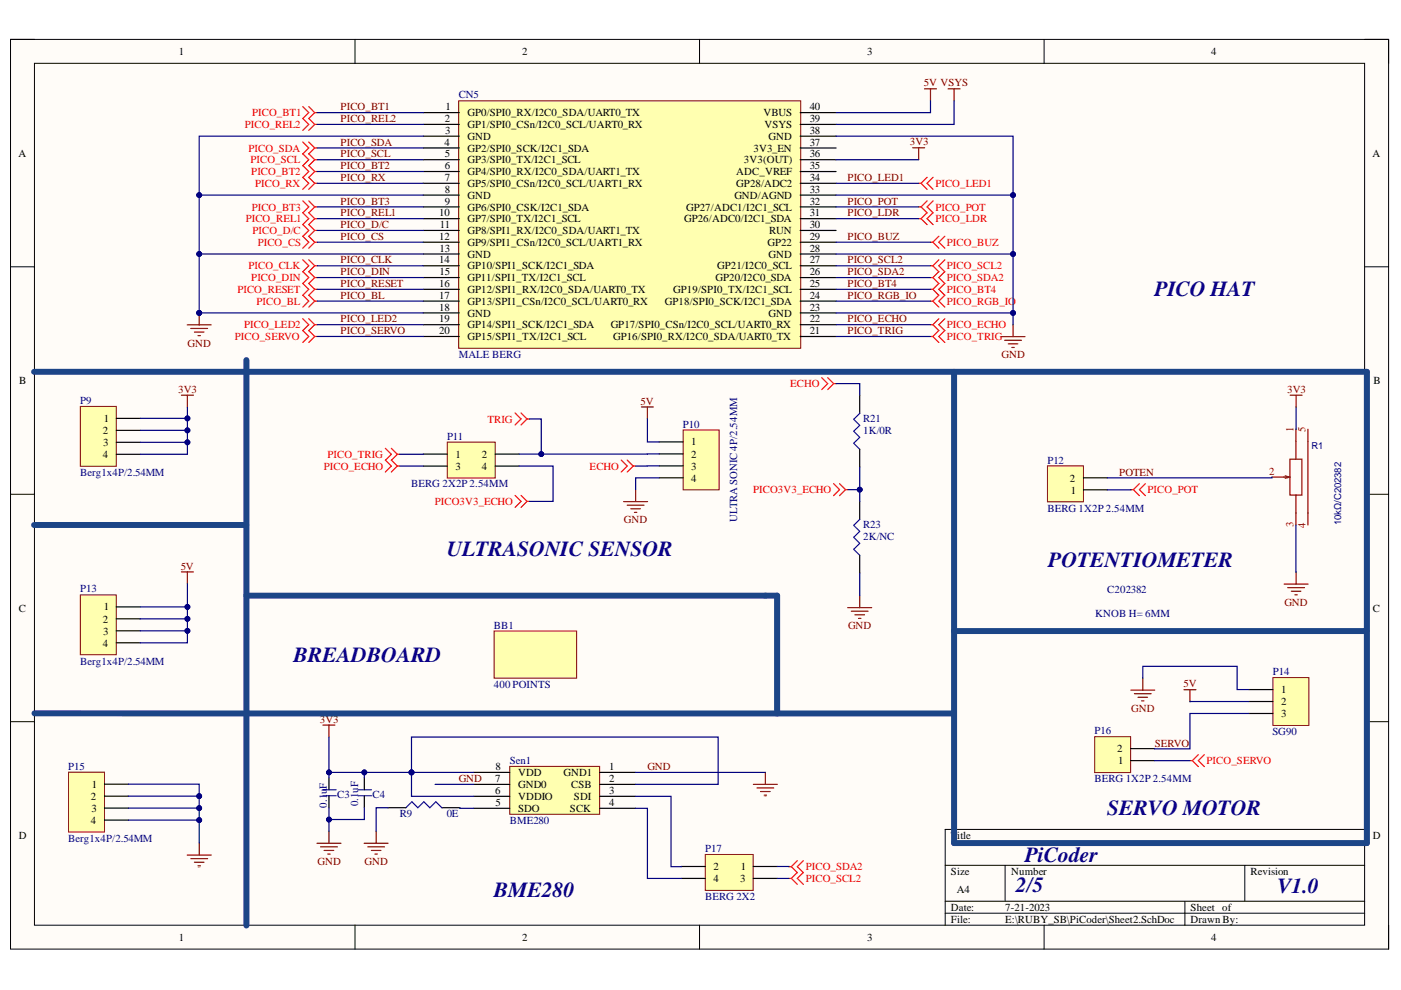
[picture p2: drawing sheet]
<svg xmlns="http://www.w3.org/2000/svg" width="297mm" height="210mm" viewBox="0 0 297 210" stroke-linecap="round" stroke-linejoin="round" font-family="sans-serif">
<defs><g id="words">
<g font-size="4.6" fill="#0c0087">
<text x="244.7" y="62.9">PICO HAT</text>
<text x="94.7" y="117.9">ULTRASONIC SENSOR</text>
<text x="222.3" y="120.3">POTENTIOMETER</text>
<text x="62.2" y="140.3">BREADBOARD</text>
<text x="234.8" y="172.8">SERVO MOTOR</text>
<text x="217.3" y="182.8">PiCoder</text>
<text x="104.7" y="190.3">BME280</text>
<text x="215.4" y="189.2">2/5</text>
<text x="270.8" y="189.4">V1.0</text>
</g>
<g font-size="2.3">
<text x="37.9" y="11.7">1</text>
<text x="110.7" y="11.7">2</text>
<text x="183.9" y="11.7">3</text>
<text x="256.8" y="11.7">4</text>
<text x="94.5" y="23.4">1</text>
<text x="171.7" y="23.4">40</text>
<text x="94.3" y="25.9">2</text>
<text x="94.4" y="28.4">3</text>
<text x="99.1" y="24.7">GP0/SPI0_RX/I2C0_SDA/UART0_TX</text>
<text x="99.1" y="27.2">GP1/SPI0_CSn/I2C0_SCL/UART0_RX</text>
<text x="99.1" y="29.7">GND</text>
<text x="161.9" y="24.7">VBUS</text>
<text x="162.1" y="27.2">VSYS</text>
<text x="163" y="29.7">GND</text>
<text x="171.7" y="28.4">38</text>
<text x="171.7" y="25.9">39</text>
<text x="3.9" y="33.3">A</text>
<text x="94.2" y="30.9">4</text>
<text x="94.3" y="33.4">5</text>
<text x="94.3" y="35.9">6</text>
<text x="99.1" y="32.2">GP2/SPI0_SCK/I2C1_SDA</text>
<text x="99.1" y="34.6">GP3/SPI0_TX/I2C1_SCL</text>
<text x="157.7" y="34.6">3V3(OUT)</text>
<text x="159.8" y="32.2">3V3_EN</text>
<text x="171.7" y="35.9">35</text>
<text x="171.7" y="33.4">36</text>
<text x="171.7" y="30.9">37</text>
<text x="291" y="33.3">A</text>
<text x="94.3" y="38.4">7</text>
<text x="94.3" y="40.9">8</text>
<text x="99.1" y="37.2">GP4/SPI0_RX/I2C0_SDA/UART1_TX</text>
<text x="99.1" y="39.6">GP5/SPI0_CSn/I2C0_SCL/UART1_RX</text>
<text x="156.1" y="39.6">GP28/ADC2</text>
<text x="156.1" y="37.2">ADC_VREF</text>
<text x="171.7" y="40.9">33</text>
<text x="171.7" y="38.4">34</text>
<text x="93.1" y="45.9">10</text>
<text x="94.3" y="43.4">9</text>
<text x="99.1" y="42.2">GND</text>
<text x="99.1" y="44.7">GP6/SPI0_CSK/I2C1_SDA</text>
<text x="99.1" y="47.1">GP7/SPI0_TX/I2C1_SCL</text>
<text x="145" y="47.1">GP26/ADC0/I2C1_SDA</text>
<text x="145.5" y="44.7">GP27/ADC1/I2C1_SCL</text>
<text x="155.7" y="42.2">GND/AGND</text>
<text x="171.7" y="45.9">31</text>
<text x="171.7" y="43.4">32</text>
<text x="93.1" y="50.9">12</text>
<text x="93.2" y="53.4">13</text>
<text x="93.3" y="48.4">11</text>
<text x="99.1" y="49.7">GP8/SPI1_RX/I2C0_SDA/UART1_TX</text>
<text x="99.1" y="52.1">GP9/SPI1_CSn/I2C0_SCL/UART1_RX</text>
<text x="162.7" y="52.1">GP22</text>
<text x="163.1" y="49.7">RUN</text>
<text x="171.7" y="53.4">28</text>
<text x="171.7" y="50.9">29</text>
<text x="171.7" y="48.4">30</text>
<text x="93.1" y="55.8">14</text>
<text x="93.2" y="58.4">15</text>
<text x="99.1" y="54.7">GND</text>
<text x="99.1" y="57.1">GP10/SPI1_SCK/I2C1_SDA</text>
<text x="99.1" y="59.6">GP11/SPI1_TX/I2C1_SCL</text>
<text x="151.7" y="59.6">GP20/I2C0_SDA</text>
<text x="152.1" y="57.1">GP21/I2C0_SCL</text>
<text x="163" y="54.7">GND</text>
<text x="171.7" y="58.4">26</text>
<text x="171.7" y="55.8">27</text>
<text x="93.1" y="60.8">16</text>
<text x="93.1" y="63.4">17</text>
<text x="93.1" y="65.9">18</text>
<text x="99.1" y="62.2">GP12/SPI1_RX/I2C0_SDA/UART0_TX</text>
<text x="99.1" y="64.6">GP13/SPI1_CSn/I2C0_SCL/UART0_RX</text>
<text x="141" y="64.6">GP18/SPI0_SCK/I2C1_SDA</text>
<text x="142.8" y="62.2">GP19/SPI0_TX/I2C1_SCL</text>
<text x="171.7" y="65.9">23</text>
<text x="171.7" y="63.4">24</text>
<text x="171.7" y="60.8">25</text>
<text x="93.1" y="68.3">19</text>
<text x="93.1" y="70.9">20</text>
<text x="99.1" y="67.2">GND</text>
<text x="99.1" y="69.6">GP14/SPI1_SCK/I2C1_SDA</text>
<text x="129.5" y="69.6">GP17/SPI0_CSn/I2C0_SCL/UART0_RX</text>
<text x="163" y="67.2">GND</text>
<text x="171.7" y="70.9">21</text>
<text x="171.7" y="68.3">22</text>
<text x="99.1" y="72.1">GP15/SPI1_TX/I2C1_SCL</text>
<text x="130" y="72.1">GP16/SPI0_RX/I2C0_SDA/UART0_TX</text>
<text x="4.1" y="81.4">B</text>
<text x="291.2" y="81.4">B</text>
<text x="22" y="89.5">1</text>
<text x="21.8" y="92">2</text>
<text x="21.9" y="94.5">3</text>
<text x="146.6" y="94.5">1</text>
<text x="21.8" y="97.1">4</text>
<text x="96.6" y="97.1">1</text>
<text x="96.6" y="99.6">3</text>
<text x="102.2" y="97.1">2</text>
<text x="102.2" y="99.6">4</text>
<text x="146.6" y="97.1">2</text>
<text x="146.6" y="99.6">3</text>
<text x="146.6" y="102.1">4</text>
<text x="226.8" y="102.1">2</text>
<text x="227.1" y="104.7">1</text>
<text x="4" y="129.7">C</text>
<text x="22" y="129.4">1</text>
<text x="291.1" y="129.7">C</text>
<text x="21.8" y="132">2</text>
<text x="21.8" y="137.1">4</text>
<text x="21.9" y="134.6">3</text>
<text x="271.6" y="147">1</text>
<text x="271.6" y="149.5">2</text>
<text x="271.6" y="152.1">3</text>
<text x="236.9" y="159.5">2</text>
<text x="19.5" y="167">1</text>
<text x="105" y="165.8">7</text>
<text x="105" y="163.3">8</text>
<text x="109.9" y="164.6">VDD</text>
<text x="109.9" y="167.1">GND0</text>
<text x="119.5" y="164.6">GND1</text>
<text x="121.1" y="167.1">CSB</text>
<text x="129.1" y="165.8">2</text>
<text x="129.1" y="163.3">1</text>
<text x="237.1" y="162">1</text>
<text x="19.3" y="169.6">2</text>
<text x="19.4" y="172.2">3</text>
<text x="105" y="168.4">6</text>
<text x="105" y="170.9">5</text>
<text x="109.9" y="169.6">VDDIO</text>
<text x="109.9" y="172.2">SDO</text>
<text x="120.9" y="172.2">SCK</text>
<text x="121.7" y="169.6">SDI</text>
<text x="129.1" y="170.9">4</text>
<text x="129.1" y="168.4">3</text>
<text x="4" y="177.9">D</text>
<text x="19.3" y="174.7">4</text>
<text x="201.6" y="177.9">Title</text>
<text x="291.1" y="177.9">D</text>
<text x="151.3" y="184.5">2</text>
<text x="157" y="184.5">1</text>
<text x="201.6" y="185.5">Size</text>
<text x="214.4" y="185.5">Number</text>
<text x="265.1" y="185.5">Revision</text>
<text x="151.3" y="187">4</text>
<text x="157" y="187">3</text>
<text x="202.9" y="189.3">A4</text>
<text x="201.6" y="193.1">Date:</text>
<text x="201.6" y="195.7">File:</text>
<text x="213.1" y="193.1">7-21-2023</text>
<text x="213.1" y="195.7">E:\RUBY_SB\PiCoder\Sheet2.SchDoc</text>
<text x="252.4" y="193.1">Sheet of</text>
<text x="252.4" y="195.7">Drawn By:</text>
<text x="37.9" y="199.5">1</text>
<text x="110.7" y="199.5">2</text>
<text x="183.9" y="199.5">3</text>
<text x="256.8" y="199.5">4</text>
</g>
<g font-size="2.3" fill="#800000">
<text x="72.2" y="23.4">PICO_BT1</text>
<text x="195.9" y="18.3">5V VSYS</text>
<text x="72.2" y="25.9">PICO_REL2</text>
<text x="72.2" y="30.9">PICO_SDA</text>
<text x="72.2" y="33.4">PICO_SCL</text>
<text x="72.2" y="35.9">PICO_BT2</text>
<text x="192.9" y="30.8">3V3</text>
<text x="72.2" y="38.4">PICO_RX</text>
<text x="179.7" y="38.4">PICO_LED1</text>
<text x="72.2" y="43.4">PICO_BT3</text>
<text x="72.2" y="45.9">PICO_REL1</text>
<text x="179.7" y="45.9">PICO_LDR</text>
<text x="179.7" y="43.4">PICO_POT</text>
<text x="72.2" y="48.4">PICO_D/C</text>
<text x="72.2" y="50.9">PICO_CS</text>
<text x="179.7" y="50.9">PICO_BUZ</text>
<text x="72.2" y="55.8">PICO_CLK</text>
<text x="72.2" y="58.4">PICO_DIN</text>
<text x="179.7" y="58.4">PICO_SDA2</text>
<text x="179.7" y="55.8">PICO_SCL2</text>
<text x="72.2" y="60.8">PICO_RESET</text>
<text x="72.2" y="63.4">PICO_BL</text>
<text x="179.7" y="63.4">PICO_RGB_IO</text>
<text x="179.7" y="60.8">PICO_BT4</text>
<text x="72.2" y="68.3">PICO_LED2</text>
<text x="72.2" y="70.9">PICO_SERVO</text>
<text x="179.7" y="70.9">PICO_TRIG</text>
<text x="179.7" y="68.3">PICO_ECHO</text>
<text x="39.7" y="73.5">GND</text>
<text x="212.4" y="75.9">GND</text>
<text x="37.8" y="83.3">3V3</text>
<text x="272.9" y="83.3">3V3</text>
<text x="135.8" y="85.8">5V</text>
<text x="237.3" y="100.9">POTEN</text>
<text x="132.3" y="110.9">GND</text>
<text x="38.3" y="120.8">5V</text>
<text x="272.3" y="128.4">GND</text>
<text x="179.8" y="133.4">GND</text>
<text x="250.9" y="145.7">5V</text>
<text x="67.8" y="153.2">3V3</text>
<text x="239.8" y="150.9">GND</text>
<text x="244.8" y="158.3">SERVO</text>
<text x="97.3" y="165.8">GND</text>
<text x="137.3" y="163.3">GND</text>
<text x="67.3" y="183.4">GND</text>
<text x="77.3" y="183.4">GND</text>
</g>
<g font-size="2.3" fill="#000080">
<text x="97.3" y="20.9">CN5</text>
<text x="97.3" y="75.9">MALE BERG</text>
<text x="17" y="85.7">P9</text>
<text x="183" y="89.5">R21</text>
<text x="94.8" y="93.3">P11</text>
<text x="144.8" y="90.6">P10</text>
<text x="183" y="92">1K/0R</text>
<text x="17" y="101">Berg1x4P/2.54MM</text>
<text x="222.1" y="98.3">P12</text>
<text x="87.2" y="103.3">BERG 2X2P 2.54MM</text>
<text x="156.3" y="110.7" transform="rotate(-90 156.3 110.7)">ULTRASONIC 4P/2.54MM</text>
<text x="183" y="111.9">R23</text>
<text x="222.1" y="108.5">BERG 1X2P 2.54MM</text>
<text x="183" y="114.5">2K/NC</text>
<text x="17" y="125.6">P13</text>
<text x="234.8" y="125.8">C202382</text>
<text x="232.2" y="130.8">KNOB H= 6MM</text>
<text x="104.7" y="133.3">BB1</text>
<text x="17" y="140.9">Berg1x4P/2.54MM</text>
<text x="269.9" y="143.2">P14</text>
<text x="104.7" y="145.8">400 POINTS</text>
<text x="232.1" y="155.7">P16</text>
<text x="269.8" y="155.8">SG90</text>
<text x="14.5" y="163.2">P15</text>
<text x="69.3" y="167.2" transform="rotate(-90 69.3 167.2)">F</text>
<text x="108.1" y="162">Sen1</text>
<text x="232.1" y="165.8">BERG 1X2P 2.54MM</text>
<text x="69.3" y="171.2" transform="rotate(-90 69.3 171.2)">0.1</text>
<text x="69.3" y="168.3" transform="rotate(-90 69.3 168.3)">u</text>
<text x="71.5" y="169.3">C3</text>
<text x="75.9" y="171" transform="rotate(-90 75.9 171)">0.1uF</text>
<text x="79" y="169.3">C4</text>
<text x="84.7" y="173.3">R9</text>
<text x="94.7" y="173.3">0E</text>
<text x="14.5" y="178.5">Berg1x4P/2.54MM</text>
<text x="108.1" y="174.7">BME280</text>
<text x="149.5" y="180.7">P17</text>
<text x="149.5" y="190.8">BERG 2X2</text>
</g>
<g font-size="2.3" fill="#f00">
<text x="51.9" y="27.2">PICO_REL2</text>
<text x="53.4" y="24.7">PICO_BT1</text>
<text x="52.7" y="32.2">PICO_SDA</text>
<text x="53.1" y="34.6">PICO_SCL</text>
<text x="53.3" y="37.2">PICO_BT2</text>
<text x="54.1" y="39.6">PICO_RX</text>
<text x="198.3" y="39.6">PICO_LED1</text>
<text x="52.1" y="47.1">PICO_REL1</text>
<text x="53.4" y="44.7">PICO_BT3</text>
<text x="198.3" y="44.7">PICO_POT</text>
<text x="198.3" y="47.1">PICO_LDR</text>
<text x="53.5" y="49.7">PICO_D/C</text>
<text x="54.6" y="52.1">PICO_CS</text>
<text x="200.8" y="52.1">PICO_BUZ</text>
<text x="52.7" y="57.1">PICO_CLK</text>
<text x="53.3" y="59.6">PICO_DIN</text>
<text x="200.8" y="59.6">PICO_SDA2</text>
<text x="200.8" y="57.1">PICO_SCL2</text>
<text x="50.3" y="62.2">PICO_RESET</text>
<text x="54.4" y="64.6">PICO_BL</text>
<text x="200.8" y="62.2">PICO_BT4</text>
<text x="200.8" y="64.6">PICO_RGB_IO</text>
<text x="51.8" y="69.6">PICO_LED2</text>
<text x="200.8" y="69.6">PICO_ECHO</text>
<text x="49.8" y="72.1">PICO_SERVO</text>
<text x="200.8" y="72.1">PICO_TRIG</text>
<text x="167.5" y="82.1">ECHO</text>
<text x="103.3" y="89.6">TRIG</text>
<text x="68.7" y="99.6">PICO_ECHO</text>
<text x="69.4" y="97.1">PICO_TRIG</text>
<text x="125" y="99.6">ECHO</text>
<text x="92.2" y="107.1">PICO3V3_ECHO</text>
<text x="159.7" y="104.6">PICO3V3_ECHO</text>
<text x="243.3" y="104.6">PICO_POT</text>
<text x="255.8" y="162">PICO_SERVO</text>
<text x="170.8" y="184.5">PICO_SDA2</text>
<text x="170.8" y="187">PICO_SCL2</text>
</g>
<g font-size="2.3" fill="#800">
<text x="274.3" y="91.5" transform="rotate(-90 274.3 91.5)">1</text>
<text x="276.8" y="91.5" transform="rotate(-90 276.8 91.5)">5</text>
<text x="269.1" y="100.7">2</text>
<text x="274.3" y="111.8" transform="rotate(-90 274.3 111.8)">3</text>
<text x="276.8" y="111.9" transform="rotate(-90 276.8 111.9)">4</text>
</g>
<g font-size="2" fill="#000080">
<text x="278.1" y="95.1">R1</text>
<text x="284.3" y="111.3" transform="rotate(-90 284.3 111.3)">10kΩ/C202382</text>
</g>
<g font-size=".3" fill="#800000">
<text x="162" y="169">GND</text>
<text x="41.9" y="184.1">GND</text>
</g>
</g></defs>
<path d="M2.2 8.4h292.2v192.8h-292.2z" fill-rule="evenodd" fill="#fffcf8"/>
<path d="M2.2 8.4h292.2v192.8h-292.2z" fill="none" stroke="#000" stroke-width=".21"/>
<path d="M7.3 13.4h282v182.8h-282z" fill-rule="evenodd" fill="#fffcf8"/>
<g fill="none" stroke="#000" stroke-width=".21">
<path d="M2.2 8.3h5.1M7.3 13.4h282v182.8h-282zM75.3 8.3v5.1M148.3 8.3v5.1M221.4 8.4v5M289.3 8.4h5.1v5M2.2 56.6h5.1M289.3 56.6h5.1M2.2 104.8h5.1M289.3 104.8h5.1M2.2 153h5.1M289.3 153h5.1"/>
<path d="M289.3 175.9h-88.9v20.3M75.3 196.2v5M148.3 196.2v5M200.4 183.5h88.9M200.4 191.1h88.9M200.4 193.6h88.9M213.1 183.5v7.6M221.4 196.2v5M251.2 191.1v5.1M263.9 183.5v7.6M294.4 196.2v5"/>
</g>
<path d="M97.3 21.4h72.5v52.4h-72.5z" fill-rule="evenodd" fill="#ffffb0"/>
<path d="M97.3 21.4h72.5v52.4h-72.5z" fill="none" stroke="#800000" stroke-width=".21"/>
<g fill="none" stroke="#000" stroke-width=".25">
<path d="M89.8 23.9h7.6M89.8 26.4h7.6M89.8 28.9h7.6M89.8 31.4h7.6M89.8 33.9h7.6M89.8 36.4h7.6M89.8 38.9h7.6M169.6 23.9h7.7M169.6 26.4h7.7M169.6 28.9h7.7M169.6 31.4h7.7M169.6 33.9h7.7"/>
<path d="M169.6 36.4h7.7M169.6 38.9h7.7M89.8 41.4h7.6M89.8 43.9h7.6M89.8 46.4h7.6M89.8 48.9h7.6M89.8 51.4h7.6M89.8 53.9h7.6M89.8 56.4h7.6M89.8 58.8h7.6M169.6 41.4h7.7M169.6 43.9h7.7"/>
<path d="M169.6 46.4h7.7M169.6 48.9h7.7M169.6 51.4h7.7M169.6 53.9h7.7M169.6 56.4h7.7M169.6 58.9h7.7M89.8 61.3h7.6M89.8 63.8h7.6M89.8 66.3h7.6M89.8 68.8h7.6M89.8 71.3h7.6M169.6 61.3h7.7"/>
<path d="M169.6 66.4h7.7M169.6 68.8h7.7M169.6 71.3h7.7M169.6 63.8h7.7"/>
</g>
<path d="M104.8 133.8h17.5v10h-17.5z" fill-rule="evenodd" fill="#ffffb0"/>
<path d="M104.8 133.8h17.5v10h-17.5z" fill="none" stroke="#800000" stroke-width=".21"/>
<path d="M17 86.2h7.7v12.7h-7.7z" fill-rule="evenodd" fill="#ffffb0"/>
<path d="M17 86.2h7.7v12.7h-7.7z" fill="none" stroke="#800000" stroke-width=".21"/>
<path d="M24.7 88.7h5M24.7 91.2h5M24.7 93.8h5M24.7 96.3h5" fill="none" stroke="#000" stroke-width=".25"/>
<path d="M38.5 83.8h2.5M39.7 83.8v2.5" fill="none" stroke="#800000" stroke-width=".25"/>
<path d="M17 126.1h7.7v12.7h-7.7z" fill-rule="evenodd" fill="#ffffb0"/>
<path d="M17 126.1h7.7v12.7h-7.7z" fill="none" stroke="#800000" stroke-width=".21"/>
<path d="M24.7 128.7h5M24.7 131.2h5M24.7 133.7h5M24.7 136.3h5" fill="none" stroke="#000" stroke-width=".25"/>
<path d="M38.5 121.3h2.5M39.7 121.3v2.5" fill="none" stroke="#800000" stroke-width=".25"/>
<path d="M14.5 163.7h7.7v12.7h-7.7z" fill-rule="evenodd" fill="#ffffb0"/>
<path d="M14.5 163.7h7.7v12.7h-7.7z" fill="none" stroke="#800000" stroke-width=".21"/>
<path d="M22.2 166.3h5M22.2 168.8h5M22.2 171.3h5M22.2 173.9h5" fill="none" stroke="#000" stroke-width=".25"/>
<path d="M42.2 178.8v2.5M39.7 181.3h5.1M40.5 182.1h3.5M41.2 182.8h2.1M42 183.6h.5" fill="none" stroke="#800000" stroke-width=".25"/>
<path d="M144.8 91.2h7.7v12.7h-7.7z" fill-rule="evenodd" fill="#ffffb0"/>
<path d="M144.8 91.2h7.7v12.7h-7.7z" fill="none" stroke="#800000" stroke-width=".21"/>
<path d="M139.8 93.7h5M139.8 96.2h5M139.8 98.8h5M139.8 101.3h5" fill="none" stroke="#000" stroke-width=".25"/>
<path d="M136 86.3h2.5M137.3 86.3v2.5M132.2 106.4h5.1M133 107.1h3.5M133.7 107.9h2.1M134.5 108.6h.5M134.8 103.8v2.6M272.3 123.8h5M273 124.6h3.6M273.8 125.4h2M274.5 126.1h.6M274.8 121.3v2.5" fill="none" stroke="#800000" stroke-width=".25"/>
<path d="M109.2 87.6l1.3 1.2-1.3 1.3M110.5 87.6l1.2 1.2M111.7 88.8l-1.2 1.3M111.7 88.8h.6M131.7 97.5l1.3 1.3-1.3 1.3M133 97.5l1.3 1.3M134.3 98.8l-1.3 1.3M134.3 98.8h.5" fill="none" stroke="#f00" stroke-width=".25"/>
<path d="M222.1 98.8h7.6v7.6h-7.6z" fill-rule="evenodd" fill="#ffffb0"/>
<path d="M222.1 98.8h7.6v7.6h-7.6z" fill="none" stroke="#800000" stroke-width=".21"/>
<path d="M229.7 103.9h5.1M229.7 101.3h5.1" fill="none" stroke="#000" stroke-width=".25"/>
<path d="M269.9 143.7h7.6v10.1h-7.6z" fill-rule="evenodd" fill="#ffffb0"/>
<path d="M269.9 143.7h7.6v10.1h-7.6z" fill="none" stroke="#800000" stroke-width=".21"/>
<path d="M264.8 146.2h5.1M264.8 148.7h5.1M264.8 151.3h5.1" fill="none" stroke="#000" stroke-width=".25"/>
<path d="M239.8 146.3h5M240.5 147.1h3.6M241.3 147.8h2M242 148.6h.5M242.3 143.8v2.5M251 146.2h2.6M252.3 146.2v2.6" fill="none" stroke="#800000" stroke-width=".25"/>
<path d="M108.1 162.5h19v10.1h-19z" fill-rule="evenodd" fill="#ffffb0"/>
<path d="M108.1 162.5h19v10.1h-19z" fill="none" stroke="#800000" stroke-width=".21"/>
<g fill="none" stroke="#000" stroke-width=".25">
<path d="M69.7 164.9v2.6M69.7 168.7v2.6M77.2 164.9v2.6M77.2 168.7v2.6M82.2 171.3h3.9M93.7 171.3h3.8M100.5 163.8h7.6M100.5 166.3h7.6M100.5 168.8h7.6M100.5 171.4h7.6M127.1 163.8h7.7M127.1 166.3h7.7"/>
<path d="M127.1 168.8h7.7M127.1 171.4h7.7"/>
</g>
<path d="M68.5 168.7h2.8M68.5 167.5h2.8M76 168.7h2.8M76 167.5h2.8M86.1 171.3l1.2-1.3 1.3 1.3 1.3-1.3 1.2 1.3 1.3-1.3 1.3 1.3" fill="none" stroke="#00f" stroke-width=".25"/>
<path d="M67.2 178.8h5.1M68 179.6h3.5M69.7 176.3v2.5M77.2 178.8h5.1M78 179.6h3.5M79.7 176.3v2.5M68.7 180.3h2.1M69.5 181.1h.5M78.7 180.3h2.1M79.5 181.1h.5" fill="none" stroke="#800000" stroke-width=".25"/>
<path d="M94.8 93.7h10.2v7.7h-10.2z" fill-rule="evenodd" fill="#ffffb0"/>
<path d="M94.8 93.7h10.2v7.7h-10.2z" fill="none" stroke="#800000" stroke-width=".21"/>
<path d="M89.8 96.3h5M89.8 98.8h5M105 96.3h5.1M105 98.8h5.1" fill="none" stroke="#000" stroke-width=".25"/>
<path d="M81.7 95.1l1.3 1.2-1.3 1.3M81.7 97.5l1.3 1.3-1.3 1.3M83 95.1l1.2 1.2M83 97.5l1.2 1.3M84.2 96.3l-1.2 1.3M84.2 96.3h.5M84.2 98.8l-1.2 1.3M84.2 98.8h.5M239.8 103.8h.5M240.3 103.8l1.3 1.3M241.6 102.5l-1.3 1.3M242.8 102.5l-1.2 1.3 1.2 1.3" fill="none" stroke="#f00" stroke-width=".25"/>
<path d="M232.1 156.2h7.6v7.6h-7.6z" fill-rule="evenodd" fill="#ffffb0"/>
<path d="M232.1 156.2h7.6v7.6h-7.6z" fill="none" stroke="#800000" stroke-width=".21"/>
<path d="M239.7 158.7h5.1M239.7 161.3h5.1" fill="none" stroke="#000" stroke-width=".25"/>
<path d="M254.1 160l-1.3 1.3M255.3 160l-1.2 1.3 1.2 1.2M252.3 161.3h.5M252.8 161.3l1.3 1.2" fill="none" stroke="#f00" stroke-width=".25"/>
<path d="M68.5 153.7h2.5M69.7 153.7v2.6M159.7 166.3h5.1M160.5 167.1h3.5M161.2 167.8h2.1M162 168.6h.5M162.3 163.8v2.5" fill="none" stroke="#800000" stroke-width=".25"/>
<path d="M7.2 78.8h282.6v100h-87.5v-100M52.2 76.3v119.9M7.2 111.3h45M52.2 126.3h110.1M202.3 133.8h87.5M7.3 151.2l195 .1" fill="none" stroke="#1c4587" stroke-width="1.3"/>
<path d="M149.5 181.2h10.2v7.6h-10.2z" fill-rule="evenodd" fill="#ffffb0"/>
<path d="M149.5 181.2h10.2v7.6h-10.2z" fill="none" stroke="#800000" stroke-width=".21"/>
<path d="M144.4 183.7h5.1M144.4 186.2h5.1M159.7 183.7h5.1M159.7 186.2h5.1" fill="none" stroke="#000" stroke-width=".25"/>
<g fill="none" stroke="#f00" stroke-width=".25">
<path d="M64.2 22.6l1.3 1.3-1.3 1.2 1.3 1.3-1.3 1.2M64.2 37.6l1.3 1.3-1.3 1.2M64.2 30.1l1.3 1.3-1.3 1.2M64.2 32.6l1.3 1.3-1.3 1.2M64.2 35.1l1.3 1.3-1.3 1.2M65.5 22.6l1.2 1.3M65.5 37.6l1.2 1.3M65.5 30.1l1.2 1.3M65.5 32.6l1.2 1.3M65.5 35.1l1.2 1.3M66.7 38.9h.5M66.7 23.9l-1.2 1.2 1.2 1.3"/>
<path d="M66.7 23.9h.5M66.7 26.4l-1.2 1.2M66.7 26.4h.5M66.7 38.9l-1.2 1.2M66.7 31.4l-1.2 1.2M66.7 31.4h.5M66.7 33.9l-1.2 1.2M66.7 33.9h.5M66.7 36.4l-1.2 1.2M66.7 36.4h.5M194.8 38.9h.5M195.3 38.9l1.3 1.2"/>
<path d="M196.6 37.6l-1.3 1.3M197.8 37.6l-1.2 1.3 1.2 1.2M64.2 42.6l1.3 1.3-1.3 1.2 1.3 1.3-1.3 1.2M64.2 57.6l1.3 1.2-1.3 1.3M64.2 47.6l1.3 1.3-1.3 1.2M64.2 55.1l1.3 1.3-1.3 1.2M64.2 50.1l1.3 1.3-1.3 1.2M65.5 42.6l1.2 1.3M65.5 57.6l1.2 1.2M65.5 47.6l1.2 1.3M65.5 55.1l1.2 1.3M65.5 50.1l1.2 1.3"/>
<path d="M66.7 58.8h.5M66.7 56.4h.5M66.7 51.4h.5M66.7 43.9l-1.2 1.2 1.2 1.3M66.7 43.9h.5M66.7 58.8l-1.2 1.3M66.7 48.9l-1.2 1.2M66.7 48.9h.5M66.7 56.4l-1.2 1.2M66.7 51.4l-1.2 1.2M66.7 46.4h.5M66.7 46.4l-1.2 1.2"/>
<path d="M194.8 43.9h.5M194.8 46.4h.5M195.3 43.9l1.3 1.2M195.3 46.4l1.3 1.2M196.6 42.6l-1.3 1.3M196.6 45.1l-1.3 1.3M197.3 58.9h.5M197.3 56.4h.5M197.3 51.4h.5M197.8 58.9l1.3 1.2M197.8 56.4l1.3 1.2M197.8 51.4l1.3 1.2"/>
<path d="M197.8 42.6l-1.2 1.3 1.2 1.2M197.8 45.1l-1.2 1.3 1.2 1.2M199.1 57.6l-1.3 1.3M199.1 55.1l-1.3 1.3M199.1 50.1l-1.3 1.3M200.3 57.6l-1.2 1.3 1.2 1.2M200.3 55.1l-1.2 1.3 1.2 1.2M200.3 50.1l-1.2 1.3 1.2 1.2M64.2 67.6l1.3 1.2-1.3 1.3M64.2 70.1l1.3 1.2-1.3 1.3M64.2 60.1l1.3 1.2-1.3 1.3 1.3 1.2-1.3 1.3M65.5 67.6l1.2 1.2"/>
<path d="M65.5 70.1l1.2 1.2M65.5 60.1l1.2 1.2M66.7 68.8l-1.2 1.3M66.7 68.8h.5M66.7 61.3h.5M66.7 71.3h.5M66.7 71.3l-1.2 1.3M66.7 61.3l-1.2 1.3 1.2 1.2M66.7 63.8l-1.2 1.3M66.7 63.8h.5M197.3 68.8h.5M197.3 61.3h.5"/>
<path d="M197.3 63.8h.5M197.3 71.3h.5M197.8 61.3l1.3 1.3-1.3 1.2M197.8 63.8l1.3 1.3M197.8 71.3l1.3 1.3M197.8 68.8l1.3 1.3M199.1 60.1l-1.3 1.2M199.1 70.1l-1.3 1.2M199.1 67.6l-1.3 1.2M200.3 60.1l-1.2 1.2 1.2 1.3-1.2 1.2 1.2 1.3M200.3 70.1l-1.2 1.2 1.2 1.3M200.3 67.6l-1.2 1.2 1.2 1.3"/>
<path d="M167.3 183.8h.5M167.3 186.2h.5M167.8 183.8l1.2 1.2M167.8 186.2l1.2 1.3M169 182.5l-1.2 1.3M169 185l-1.2 1.2M170.3 182.5l-1.3 1.3 1.3 1.2M170.3 185l-1.3 1.2 1.3 1.3"/>
</g>
<path d="M39.7 68.9h5.1M40.5 69.6h3.5M41.2 70.4h2.1M42 71.2h.5M42.2 66.3v2.6M212.2 71.4h5.1M213 72.1h3.6M213.8 72.9h2M214.5 73.7h.5M214.8 68.8v2.6" fill="none" stroke="#800000" stroke-width=".25"/>
<circle cx="42.2" cy="66.3" r=".51" fill="#000080"/>
<circle cx="42.2" cy="66.3" r=".51" fill="none" stroke="#000080" stroke-width=".21"/>
<path d="M196 18.8h2.5M197.3 18.8v2.6M201 18.8h2.6M202.3 18.8v2.6M193.5 31.3h2.5M194.8 31.3v2.6M179.7 128.8h5.1M180.5 129.6h3.6M181.3 130.4h2M182 131.1h.5M182.3 126.3v2.5" fill="none" stroke="#800000" stroke-width=".25"/>
<path d="M273.5 97.4h2.5v7.6h-2.5zM274.8 91v6.4M277.3 91v20.3M269.7 101.2h3.8M272.5 100.9l1 .3M273.5 101.2l-1 .2M274.8 105v6.3" fill="none" stroke="#800" stroke-width=".25"/>
<path d="M182.3 87.6l-1.3 1.3 1.3 1.3-1.3 1.2 1.3 1.3-1.3 1.3 1.3 1.3M182.3 110.1l-1.3 1.3 1.3 1.3-1.3 1.2 1.3 1.3-1.3 1.3 1.3 1.2" fill="none" stroke="#00f" stroke-width=".25"/>
<path d="M182.3 83.8v3.8M182.3 95.3v3.8M182.3 106.3v3.8M182.3 117.7v3.8" fill="none" stroke="#000" stroke-width=".25"/>
<path d="M162.3 126.3h2.5v25" fill="none" stroke="#1c4587" stroke-width="1.3"/>
<path d="M174.2 80.1l1.3 1.2-1.3 1.3M175.5 80.1l1.3 1.2M176.8 81.3l-1.3 1.3M176.8 81.3h.5M109.2 105l1.3 1.3-1.3 1.3M110.5 105l1.2 1.3M111.7 106.3l-1.2 1.3M111.7 106.3h.6M176.7 102.5l1.3 1.3-1.3 1.3M178 102.5l1.3 1.3M179.3 103.8l-1.3 1.3M179.3 103.8h.5" fill="none" stroke="#f00" stroke-width=".25"/>
<path d="M39.7 86.3v2.4h-10" fill="none" stroke="#000080" stroke-width=".25"/>
<circle cx="39.7" cy="88.7" r=".51" fill="#000080"/>
<circle cx="39.7" cy="88.7" r=".51" fill="none" stroke="#000080" stroke-width=".21"/>
<path d="M39.7 88.7v2.5h-10" fill="none" stroke="#000080" stroke-width=".25"/>
<circle cx="39.7" cy="91.2" r=".51" fill="#000080"/>
<circle cx="39.7" cy="91.2" r=".51" fill="none" stroke="#000080" stroke-width=".21"/>
<circle cx="39.7" cy="88.7" r=".51" fill="#000080"/>
<circle cx="39.7" cy="88.7" r=".51" fill="none" stroke="#000080" stroke-width=".21"/>
<path d="M39.7 91.2v2.6h-10" fill="none" stroke="#000080" stroke-width=".25"/>
<circle cx="39.7" cy="93.8" r=".51" fill="#000080"/>
<circle cx="39.7" cy="93.8" r=".51" fill="none" stroke="#000080" stroke-width=".21"/>
<circle cx="39.7" cy="91.2" r=".51" fill="#000080"/>
<circle cx="39.7" cy="91.2" r=".51" fill="none" stroke="#000080" stroke-width=".21"/>
<path d="M39.7 93.8v2.5h-10" fill="none" stroke="#000080" stroke-width=".25"/>
<circle cx="39.7" cy="93.8" r=".51" fill="#000080"/>
<circle cx="39.7" cy="93.8" r=".51" fill="none" stroke="#000080" stroke-width=".21"/>
<path d="M39.7 128.7v2.5h-10" fill="none" stroke="#000080" stroke-width=".25"/>
<circle cx="39.7" cy="131.2" r=".51" fill="#000080"/>
<circle cx="39.7" cy="131.2" r=".51" fill="none" stroke="#000080" stroke-width=".21"/>
<circle cx="39.7" cy="128.7" r=".51" fill="#000080"/>
<circle cx="39.7" cy="128.7" r=".51" fill="none" stroke="#000080" stroke-width=".21"/>
<path d="M39.7 131.2v2.5h-10" fill="none" stroke="#000080" stroke-width=".25"/>
<circle cx="39.7" cy="133.7" r=".51" fill="#000080"/>
<circle cx="39.7" cy="133.7" r=".51" fill="none" stroke="#000080" stroke-width=".21"/>
<circle cx="39.7" cy="131.2" r=".51" fill="#000080"/>
<circle cx="39.7" cy="131.2" r=".51" fill="none" stroke="#000080" stroke-width=".21"/>
<path d="M39.7 133.7v2.6h-10" fill="none" stroke="#000080" stroke-width=".25"/>
<circle cx="39.7" cy="133.7" r=".51" fill="#000080"/>
<circle cx="39.7" cy="133.7" r=".51" fill="none" stroke="#000080" stroke-width=".21"/>
<path d="M39.7 123.8v4.9h-10" fill="none" stroke="#000080" stroke-width=".25"/>
<circle cx="39.7" cy="128.7" r=".51" fill="#000080"/>
<circle cx="39.7" cy="128.7" r=".51" fill="none" stroke="#000080" stroke-width=".21"/>
<path d="M27.2 173.9h15v4.9" fill="none" stroke="#000080" stroke-width=".25"/>
<circle cx="42.2" cy="173.9" r=".51" fill="#000080"/>
<circle cx="42.2" cy="173.9" r=".51" fill="none" stroke="#000080" stroke-width=".21"/>
<path d="M27.2 171.3h15v2.6" fill="none" stroke="#000080" stroke-width=".25"/>
<circle cx="42.2" cy="171.3" r=".51" fill="#000080"/>
<circle cx="42.2" cy="171.3" r=".51" fill="none" stroke="#000080" stroke-width=".21"/>
<circle cx="42.2" cy="173.9" r=".51" fill="#000080"/>
<circle cx="42.2" cy="173.9" r=".51" fill="none" stroke="#000080" stroke-width=".21"/>
<path d="M27.2 168.8h15v2.5" fill="none" stroke="#000080" stroke-width=".25"/>
<circle cx="42.2" cy="168.8" r=".51" fill="#000080"/>
<circle cx="42.2" cy="168.8" r=".51" fill="none" stroke="#000080" stroke-width=".21"/>
<circle cx="42.2" cy="171.3" r=".51" fill="#000080"/>
<circle cx="42.2" cy="171.3" r=".51" fill="none" stroke="#000080" stroke-width=".21"/>
<path d="M27.2 166.3h15v2.5" fill="none" stroke="#000080" stroke-width=".25"/>
<circle cx="42.2" cy="168.8" r=".51" fill="#000080"/>
<circle cx="42.2" cy="168.8" r=".51" fill="none" stroke="#000080" stroke-width=".21"/>
<path d="M264.8 148.7l-12.5 .1M100.5 163.8h-13.3v5h13.3" fill="none" stroke="#000080" stroke-width=".25"/>
<circle cx="87.2" cy="163.8" r=".51" fill="#000080"/>
<circle cx="87.2" cy="163.8" r=".51" fill="none" stroke="#000080" stroke-width=".21"/>
<path d="M77.2 163.8v1.1M82.2 171.3h-2.5v5M92.3 166.3h8.2M97.5 171.3v.1h3" fill="none" stroke="#000080" stroke-width=".25"/>
<circle cx="77.2" cy="163.8" r=".51" fill="#000080"/>
<circle cx="77.2" cy="163.8" r=".51" fill="none" stroke="#000080" stroke-width=".21"/>
<path d="M77.2 171.3v2.5h-7.5v2.5" fill="none" stroke="#000080" stroke-width=".25"/>
<circle cx="69.7" cy="173.8" r=".51" fill="#000080"/>
<circle cx="69.7" cy="173.8" r=".51" fill="none" stroke="#000080" stroke-width=".21"/>
<path d="M69.7 171.3v2.5" fill="none" stroke="#000080" stroke-width=".25"/>
<circle cx="69.7" cy="173.8" r=".51" fill="#000080"/>
<circle cx="69.7" cy="173.8" r=".51" fill="none" stroke="#000080" stroke-width=".21"/>
<path d="M87.2 163.8h-17.5v1.1" fill="none" stroke="#000080" stroke-width=".25"/>
<circle cx="87.2" cy="163.8" r=".51" fill="#000080"/>
<circle cx="87.2" cy="163.8" r=".51" fill="none" stroke="#000080" stroke-width=".21"/>
<circle cx="77.2" cy="163.8" r=".51" fill="#000080"/>
<circle cx="77.2" cy="163.8" r=".51" fill="none" stroke="#000080" stroke-width=".21"/>
<circle cx="69.7" cy="163.8" r=".51" fill="#000080"/>
<circle cx="69.7" cy="163.8" r=".51" fill="none" stroke="#000080" stroke-width=".21"/>
<path d="M112.3 88.8h2.5v7.5" fill="none" stroke="#000080" stroke-width=".25"/>
<circle cx="114.8" cy="96.3" r=".51" fill="#000080"/>
<circle cx="114.8" cy="96.3" r=".51" fill="none" stroke="#000080" stroke-width=".21"/>
<path d="M84.7 98.8h5.1M89.8 96.3h-5.1M239.8 103.8l-5 .1M242.3 143.8v-2.5h20v4.9h2.5M264.8 151.3h-12.5v7.5l-7.5-.1M87.2 163.8v-7.5h65.1v10h-17.5M244.8 161.3h7.5" fill="none" stroke="#000080" stroke-width=".25"/>
<circle cx="87.2" cy="163.8" r=".51" fill="#000080"/>
<circle cx="87.2" cy="163.8" r=".51" fill="none" stroke="#000080" stroke-width=".21"/>
<path d="M69.7 156.3v7.5" fill="none" stroke="#000080" stroke-width=".25"/>
<circle cx="69.7" cy="163.8" r=".51" fill="#000080"/>
<circle cx="69.7" cy="163.8" r=".51" fill="none" stroke="#000080" stroke-width=".21"/>
<g fill="none" stroke="#000080" stroke-width=".25">
<path d="M67.2 31.4h22.6M67.2 33.9h22.6M67.2 36.4h22.6M67.2 38.9h22.6M177.3 38.9h17.5M67.2 56.4h22.6M67.2 58.8h22.6M67.2 51.4h22.6M67.2 48.9h22.6M67.2 46.4h22.6M67.2 43.9h22.6M177.3 51.4h20"/>
<path d="M177.3 46.4h17.5M177.3 43.9h17.5M67.2 61.3h22.6M67.2 63.8h22.6M67.2 68.8h22.6M67.2 71.3h22.6M177.3 66.4h37.5v2.4M177.3 61.3h20M177.3 68.8h20M177.3 71.3h20M177.3 63.8h20M134.8 171.4h2.5v14.8h7.1"/>
<path d="M134.8 168.8h7.5v15l2.1-.1M134.8 163.8h27.5M164.8 183.7l2.5 .1M164.8 186.2h2.5"/>
</g>
<circle cx="214.8" cy="66.3" r=".51" fill="#000080"/>
<circle cx="214.8" cy="66.3" r=".51" fill="none" stroke="#000080" stroke-width=".21"/>
<path d="M177.3 53.9h37.5v12.5" fill="none" stroke="#000080" stroke-width=".25"/>
<circle cx="214.8" cy="53.9" r=".51" fill="#000080"/>
<circle cx="214.8" cy="53.9" r=".51" fill="none" stroke="#000080" stroke-width=".21"/>
<circle cx="214.8" cy="66.3" r=".51" fill="#000080"/>
<circle cx="214.8" cy="66.3" r=".51" fill="none" stroke="#000080" stroke-width=".21"/>
<path d="M177.3 41.4h37.5v12.5" fill="none" stroke="#000080" stroke-width=".25"/>
<circle cx="214.8" cy="41.4" r=".51" fill="#000080"/>
<circle cx="214.8" cy="41.4" r=".51" fill="none" stroke="#000080" stroke-width=".21"/>
<circle cx="214.8" cy="53.9" r=".51" fill="#000080"/>
<circle cx="214.8" cy="53.9" r=".51" fill="none" stroke="#000080" stroke-width=".21"/>
<path d="M177.3 28.9h37.5v12.5" fill="none" stroke="#000080" stroke-width=".25"/>
<circle cx="214.8" cy="41.4" r=".51" fill="#000080"/>
<circle cx="214.8" cy="41.4" r=".51" fill="none" stroke="#000080" stroke-width=".21"/>
<path d="M42.2 66.3h47.6" fill="none" stroke="#000080" stroke-width=".25"/>
<circle cx="42.2" cy="66.3" r=".51" fill="#000080"/>
<circle cx="42.2" cy="66.3" r=".51" fill="none" stroke="#000080" stroke-width=".21"/>
<path d="M42.2 41.4h47.6" fill="none" stroke="#000080" stroke-width=".25"/>
<circle cx="42.2" cy="41.4" r=".51" fill="#000080"/>
<circle cx="42.2" cy="41.4" r=".51" fill="none" stroke="#000080" stroke-width=".21"/>
<path d="M42.2 53.9h47.6" fill="none" stroke="#000080" stroke-width=".25"/>
<circle cx="42.2" cy="53.9" r=".51" fill="#000080"/>
<circle cx="42.2" cy="53.9" r=".51" fill="none" stroke="#000080" stroke-width=".21"/>
<path d="M67.2 26.4h22.6M67.2 23.9h22.6M89.8 28.9h-47.6v37.4M177.3 33.9h17.5M197.3 21.4v2.5h-20M202.3 21.4v5h-25" fill="none" stroke="#000080" stroke-width=".25"/>
<circle cx="42.2" cy="41.4" r=".51" fill="#000080"/>
<circle cx="42.2" cy="41.4" r=".51" fill="none" stroke="#000080" stroke-width=".21"/>
<circle cx="42.2" cy="53.9" r=".51" fill="#000080"/>
<circle cx="42.2" cy="53.9" r=".51" fill="none" stroke="#000080" stroke-width=".21"/>
<circle cx="42.2" cy="66.3" r=".51" fill="#000080"/>
<circle cx="42.2" cy="66.3" r=".51" fill="none" stroke="#000080" stroke-width=".21"/>
<path d="M177.3 58.9h20M177.3 56.4h20M110.1 98.8h7.2v7.5h-5M139.8 96.2l-29.7 .1M177.3 81.3h5v2.5M274.8 86.3v4.7M269.7 101.2v.1h-34.9M274.8 111.3v10M182.3 121.5v4.8" fill="none" stroke="#000080" stroke-width=".25"/>
<circle cx="114.8" cy="96.3" r=".51" fill="#000080"/>
<circle cx="114.8" cy="96.3" r=".51" fill="none" stroke="#000080" stroke-width=".21"/>
<path d="M137.3 88.8v4.9h2.5M139.8 98.8h-5M182.3 99.1v4.7M139.8 101.3h-5v2.5" fill="none" stroke="#000080" stroke-width=".25"/>
<circle cx="182.3" cy="103.8" r=".51" fill="#000080"/>
<circle cx="182.3" cy="103.8" r=".51" fill="none" stroke="#000080" stroke-width=".21"/>
<path d="M179.8 103.8h2.5v2.5" fill="none" stroke="#000080" stroke-width=".25"/>
<circle cx="182.3" cy="103.8" r=".51" fill="#000080"/>
<circle cx="182.3" cy="103.8" r=".51" fill="none" stroke="#000080" stroke-width=".21"/>
<path d="M273.5 83.8h2.6M274.8 83.8v2.5" fill="none" stroke="#800000" stroke-width=".25"/>
<use href="#words"/>
</svg>
